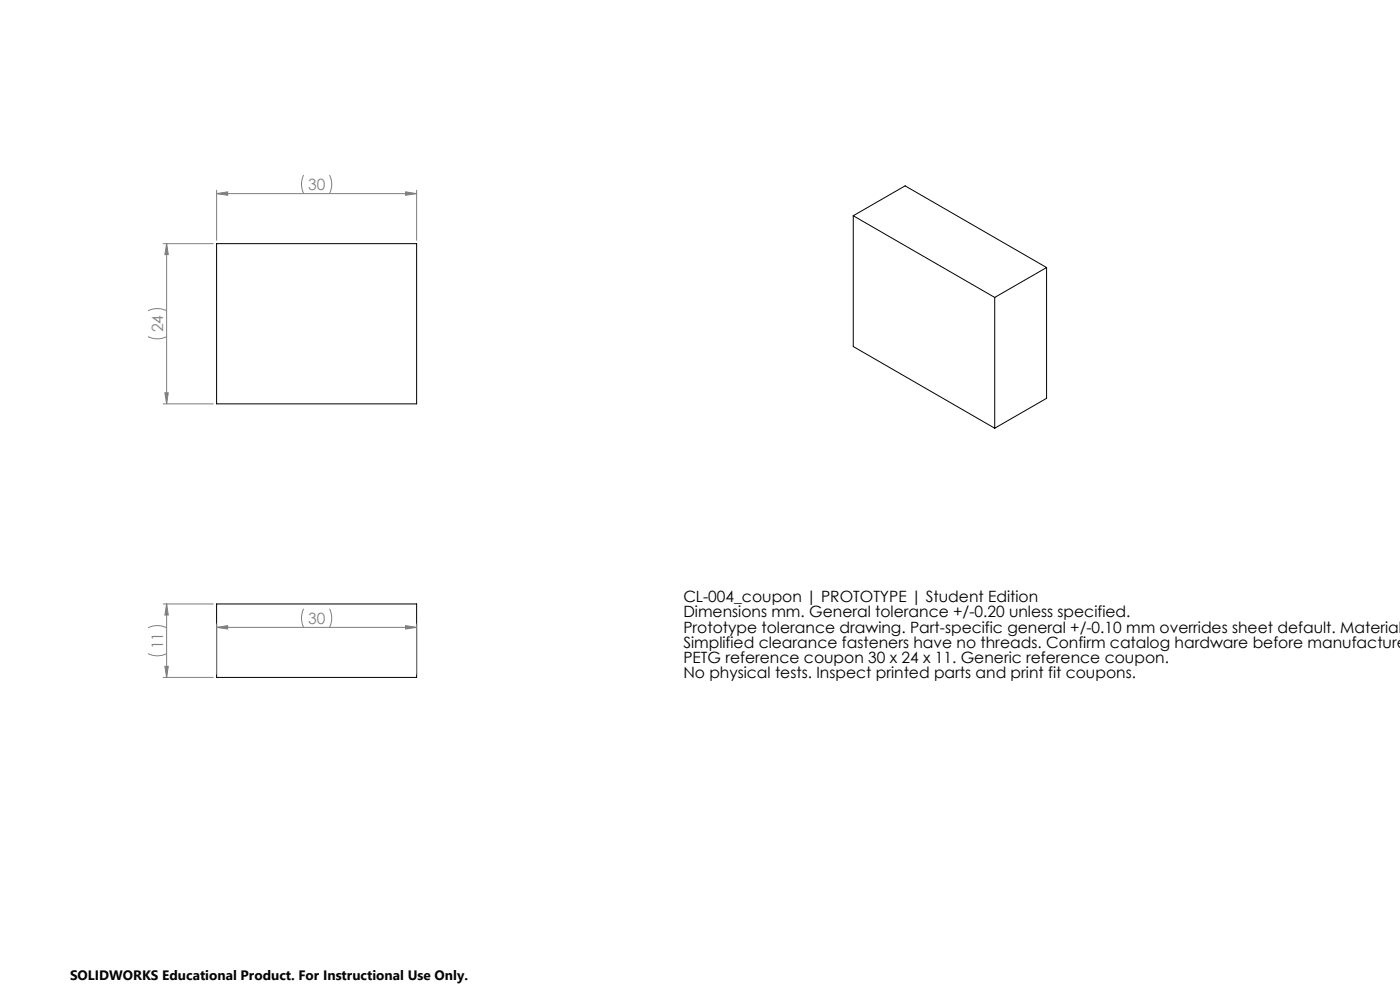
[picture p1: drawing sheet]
<svg xmlns="http://www.w3.org/2000/svg" width="420mm" height="297mm" viewBox="0 0 420 297" stroke-linecap="round" stroke-linejoin="round" font-family="sans-serif">
<defs><g id="words">
<g font-size="4.7" fill="#808080">
<text x="92.4" y="57">30</text>
<text x="49" y="99.6" transform="rotate(-90 49 99.6)">24</text>
<text x="92.4" y="187">30</text>
<text x="49" y="194.6" transform="rotate(-90 49 194.6)">11</text>
</g>
<g font-size="4.7">
<text x="205" y="180.5">CL-004_coupon | PROTOTYPE | Student Edition</text>
<text x="205" y="185">Dimensions mm. General tolerance +/-0.20 unless specified.</text>
<text x="205" y="189.6">Prototype tolerance drawing. Part-specific general +/-0.10 mm overrides sheet default. Material</text>
<text x="205" y="194.1">Simplified clearance fasteners have no threads. Confirm catalog hardware before manufacture</text>
<text x="205" y="198.6">PETG reference coupon 30 x 24 x 11. Generic reference coupon.</text>
<text x="205" y="203.1">No physical tests. Inspect printed parts and print fit coupons.</text>
</g>
<text font-size="4.1" x="21" y="293.7">SOLIDWORKS Educational Product. For Instructional Use Only.</text>
</g></defs>
<path d="M65 73h60v48h-60zM256 64.7l42.4 24.4M256 64.7l15.5-9 42.5 24.5M256 64.7v39.2l42.4 24.4M298.4 89.1v39.2M314 80.2l-15.6 8.9M314 80.2v39.2l-15.6 8.9M65 181h60v22h-60z" fill="none" stroke="#000" stroke-width=".3"/>
<g fill="none" stroke="#808080" stroke-width=".3">
<path d="M65 58l3.3-.5v1zM65 57v15M65 58h60M91.1 52.5a6.4 6.4 0 0 0 0 5.5M98.8 52.5a6.1 6.1 0 0 1 0 5.5M121.7 57.5l3.3 .5-3.3 .5zM125 57v15M49 73h15M50 73l.5 3.3h-1zM50 73v48M44.4 93.1a6.4 6.4 0 0 1 5.6 0M44.4 100.9a6.1 6.1 0 0 0 5.6 0"/>
<path d="M49.5 117.7h1l-.5 3.3zM49 121h15M44.4 195.9a6.1 6.1 0 0 0 5.6 0M44.4 188.1a6.4 6.4 0 0 1 5.6 0M49 181h15M49.5 199.7h1l-.5 3.3zM50 181l.5 3.3h-1zM50 181v22M65 188l3.3-.5v1zM65 187v15M65 188h60M91.1 182.5a6.4 6.4 0 0 0 0 5.5"/>
<path d="M98.8 182.5a6.1 6.1 0 0 1 0 5.5M121.7 187.5l3.3 .5-3.3 .5zM125 187v15M49 203h15"/>
</g>
<g fill="#808080">
<path d="M121.7 57.5l3.3 .5-3.3 .5zM65 58l3.3-.5v1zM121.7 187.5l3.3 .5-3.3 .5zM65 188l3.3-.5v1z"/>
<path d="M49.5 199.7h1l-.5 3.3zM50 181l.5 3.3h-1z"/>
<path d="M50 73l.5 3.3h-1zM49.5 117.7h1l-.5 3.3z"/>
</g>
<use href="#words"/>
</svg>
